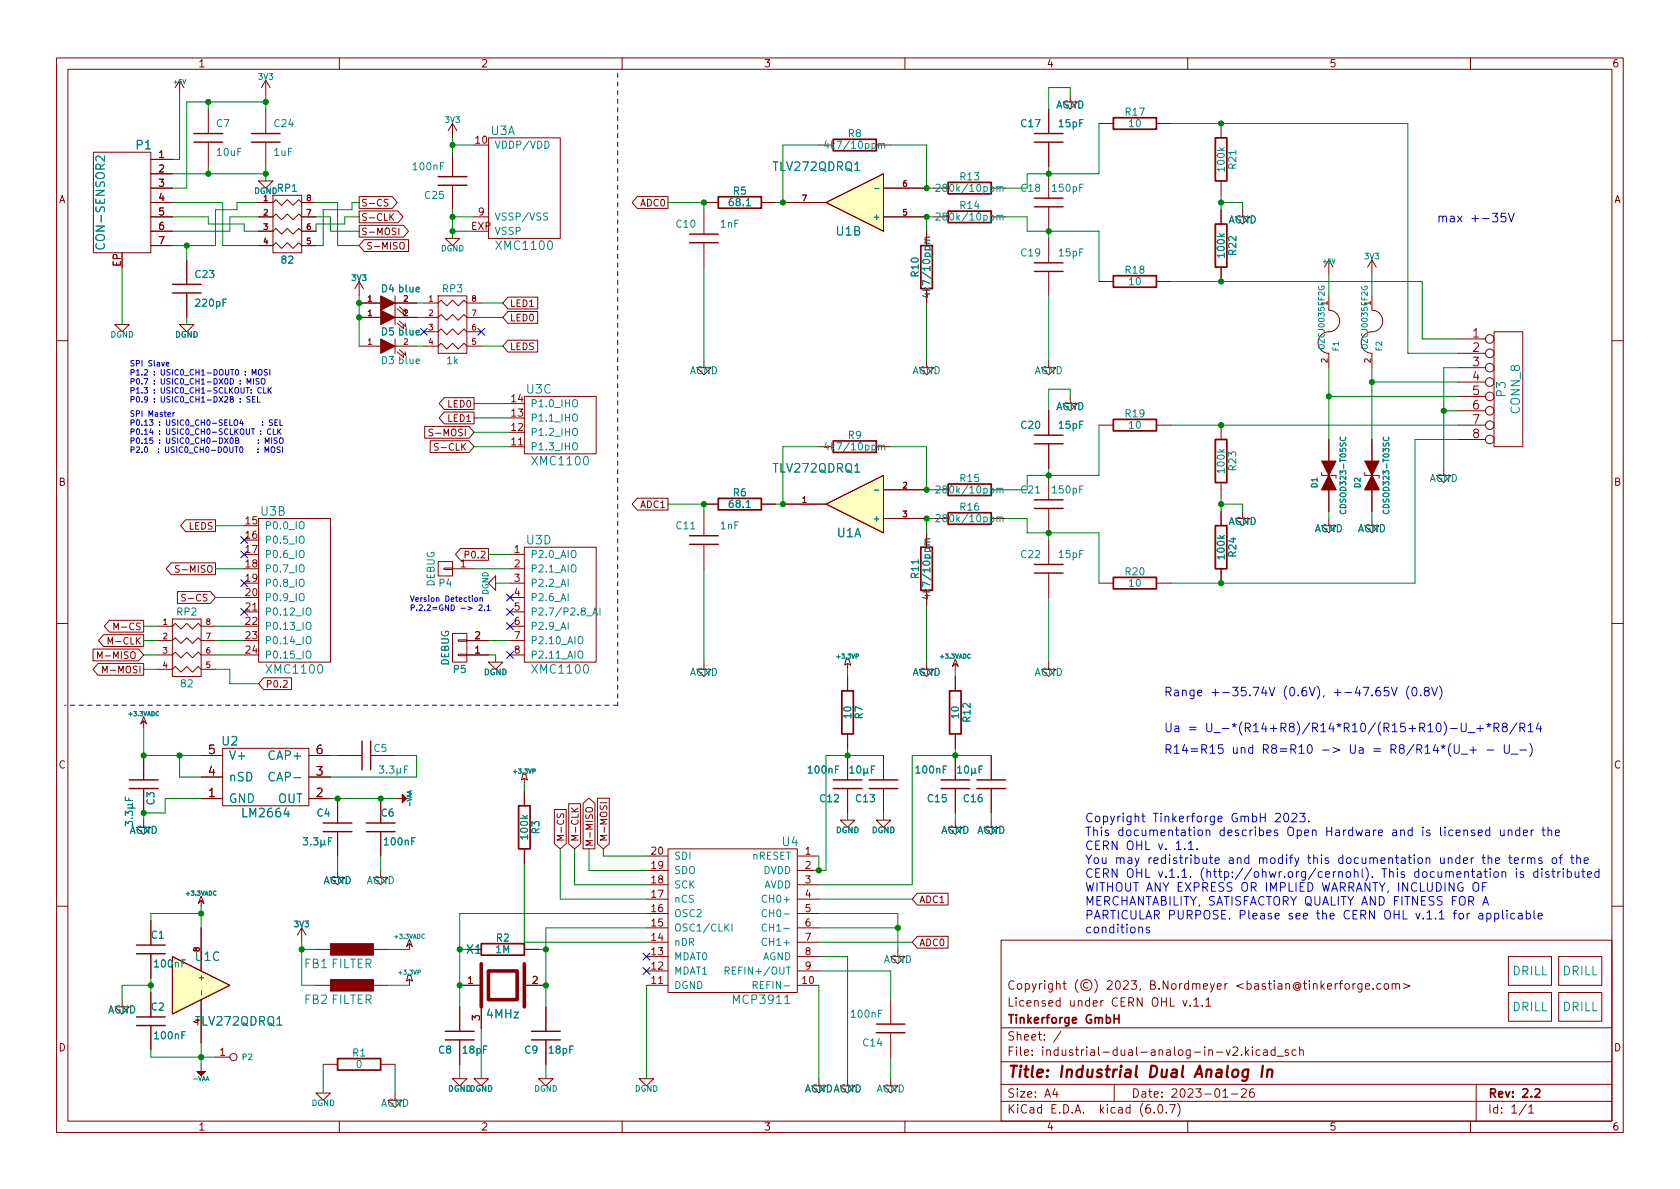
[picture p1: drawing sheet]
<svg xmlns="http://www.w3.org/2000/svg" width="297mm" height="210mm" viewBox="0 0 297 210" stroke-linecap="round" stroke-linejoin="round" font-family="sans-serif">
<defs><g id="words">
<text font-size="2.8" fill="#840000" x="178" y="190.6">Title: Industrial Dual Analog In</text>
<g font-size="2.1" fill="#008484">
<text x="86.8" y="23.9">U3A</text>
<text x="24.1" y="26.4">P1</text>
<text x="136.9" y="30.2">TLV272QDRQ1</text>
<text x="147.9" y="41.7">U1B</text>
<text x="18.5" y="43.6" transform="rotate(-90 18.5 43.6)">CON-SENSOR2</text>
<text x="88" y="44.2">XMC1100</text>
<text x="93.1" y="69.6">U3C</text>
<text x="266.2" y="70.1" transform="rotate(-90 266.2 70.1)">P3</text>
<text x="268.7" y="73.1" transform="rotate(-90 268.7 73.1)">CONN_8</text>
<text x="94.3" y="82.3">XMC1100</text>
<text x="136.9" y="83.6">TLV272QDRQ1</text>
<text x="46.1" y="91.2">U3B</text>
<text x="148" y="95">U1A</text>
<text x="93.1" y="96.3">U3D</text>
<text x="47.4" y="119.1">XMC1100</text>
<text x="94.3" y="119.1">XMC1100</text>
<text x="39.3" y="131.8">U2</text>
<text x="40.4" y="134.4">V+</text>
<text x="47.9" y="134.4">CAP+</text>
<text x="40.4" y="142">GND</text>
<text x="40.4" y="138.2">nSD</text>
<text x="48.4" y="138.2">CAP-</text>
<text x="49.1" y="142">OUT</text>
<text x="43.1" y="144.5">LM2664</text>
<text x="138.3" y="149.6">U4</text>
<text x="34.5" y="169.9">U1C</text>
<text x="53.9" y="171.2">FB1 FILTER</text>
<text x="267.4" y="172.5">DRILL</text>
<text x="276.3" y="172.5">DRILL</text>
<text x="53.9" y="177.5">FB2 FILTER</text>
<text x="129.9" y="177.5">MCP3911</text>
<text x="267.4" y="178.8">DRILL</text>
<text x="276.3" y="178.8">DRILL</text>
<text x="34.7" y="181.4">TLV272QDRQ1</text>
<text x="86.1" y="180.1">4MHz</text>
</g>
<g font-size="2.1" fill="#0000c2">
<text x="254" y="39.3">max +-35V</text>
<text x="205.7" y="123.1">Range +-35.74V (0.6V), +-47.65V (0.8V)</text>
<text x="205.7" y="129.5">Ua = U_-*(R14+R8)/R14*R10/(R15+R10)-U_+*R8/R14</text>
<text x="205.7" y="133.3">R14=R15 und R8=R10 -&gt; Ua = R8/R14*(U_+ - U_-)</text>
<text x="191.8" y="145.4">Copyright Tinkerforge GmbH 2023.</text>
<text x="191.8" y="147.9">This documentation describes Open Hardware and is licensed under the</text>
<text x="191.8" y="150.3">CERN OHL v. 1.1.</text>
<text x="191.8" y="152.8">You may redistribute and modify this documentation under the terms of the</text>
<text x="191.8" y="155.2">CERN OHL v.1.1. (http://ohwr.org/cernohl). This documentation is distributed</text>
<text x="191.8" y="157.7">WITHOUT ANY EXPRESS OR IMPLIED WARRANTY, INCLUDING OF</text>
<text x="191.8" y="160.1">MERCHANTABILITY, SATISFACTORY QUALITY AND FITNESS FOR A</text>
<text x="191.8" y="162.6">PARTICULAR PURPOSE. Please see the CERN OHL v.1.1 for applicable</text>
<text x="191.8" y="165">conditions</text>
</g>
<g font-size="2.1" fill="#840000">
<text x="260.4" y="59.7">1</text>
<text x="260.4" y="62.2">2</text>
<text x="260.4" y="64.8">3</text>
<text x="260.4" y="67.3">4</text>
<text x="260.4" y="69.8">5</text>
<text x="260.4" y="72.4">6</text>
<text x="260.4" y="74.9">7</text>
<text x="260.4" y="77.5">8</text>
<text x="36.9" y="137.2">4</text>
<text x="36.9" y="133.3">5</text>
<text x="55.9" y="137.2">3</text>
<text x="55.9" y="133.3">6</text>
<text x="36.9" y="141">1</text>
<text x="55.9" y="141">2</text>
<text x="82.5" y="168.7">X1</text>
<text x="178" y="178">Licensed under CERN OHL v.1.1</text>
<text x="178" y="184">Sheet: /</text>
<text x="178" y="181">Tinkerforge GmbH</text>
<text x="178" y="186.7">File: industrial-dual-analog-in-v2.kicad_sch</text>
<text x="178" y="196.9">KiCad E.D.A. kicad (6.0.7)</text>
<text x="178" y="194.1">Size: A4</text>
<text x="200" y="194.1">Date: 2023-01-26</text>
<text x="263" y="194.1">Rev: 2.2</text>
<text x="263" y="196.9">Id: 1/1</text>
</g>
<g font-size="1.8" fill="#840000">
<text x="35" y="11.9">1</text>
<text x="85" y="11.9">2</text>
<text x="135" y="11.9">3</text>
<text x="185" y="11.9">4</text>
<text x="235" y="11.9">5</text>
<text x="285" y="11.9">6</text>
<text x="28.1" y="27.9">1</text>
<text x="84.1" y="25.4">10</text>
<text x="10.3" y="35.9">A</text>
<text x="28.1" y="30.5">2</text>
<text x="28.1" y="33">3</text>
<text x="28.1" y="35.6">4</text>
<text x="285.3" y="35.9">A</text>
<text x="28.1" y="38.1">5</text>
<text x="28.1" y="40.6">6</text>
<text x="83.3" y="40.6">EXP</text>
<text x="84.6" y="38.1">9</text>
<text x="21.3" y="47.1" transform="rotate(-90 21.3 47.1)">EP</text>
<text x="28.1" y="43.2">7</text>
<text x="90.5" y="71.1">14</text>
<text x="90.5" y="76.2">12</text>
<text x="90.5" y="73.7">13</text>
<text x="90.5" y="78.7">11</text>
<text x="10.3" y="85.9">B</text>
<text x="285.3" y="85.9">B</text>
<text x="43.5" y="92.7">15</text>
<text x="43.5" y="95.2">16</text>
<text x="43.5" y="97.8">17</text>
<text x="43.5" y="100.3">18</text>
<text x="81.4" y="100.3">1</text>
<text x="90.9" y="97.8">1</text>
<text x="90.9" y="100.3">2</text>
<text x="43.5" y="102.9">19</text>
<text x="43.5" y="105.4">20</text>
<text x="43.5" y="107.9">21</text>
<text x="90.9" y="102.9">3</text>
<text x="90.9" y="105.4">4</text>
<text x="90.9" y="107.9">5</text>
<text x="43.5" y="110.5">22</text>
<text x="43.5" y="113">23</text>
<text x="84" y="113">2</text>
<text x="90.9" y="110.5">6</text>
<text x="90.9" y="113">7</text>
<text x="43.5" y="115.6">24</text>
<text x="84" y="115.6">1</text>
<text x="90.9" y="115.6">8</text>
<text x="10.3" y="135.9">C</text>
<text x="285.3" y="135.9">C</text>
<text x="115.2" y="153.7">19</text>
<text x="115.2" y="151.1">20</text>
<text x="142.4" y="151.1">1</text>
<text x="142.4" y="153.7">2</text>
<text x="115.2" y="161.3">16</text>
<text x="115.2" y="158.7">17</text>
<text x="115.2" y="156.2">18</text>
<text x="142.4" y="156.2">3</text>
<text x="142.4" y="158.7">4</text>
<text x="142.4" y="161.3">5</text>
<text x="115.2" y="166.4">14</text>
<text x="115.2" y="163.8">15</text>
<text x="142.4" y="163.8">6</text>
<text x="142.4" y="166.4">7</text>
<text x="82.7" y="174">1</text>
<text x="94.1" y="174">2</text>
<text x="115.2" y="174">11</text>
<text x="115.2" y="171.4">12</text>
<text x="115.2" y="168.9">13</text>
<text x="141.9" y="174">10</text>
<text x="142.4" y="168.9">8</text>
<text x="142.4" y="171.4">9</text>
<text x="10.3" y="185.9">D</text>
<text x="84.8" y="180.4" transform="rotate(-90 84.8 180.4)">3</text>
<text x="285.3" y="185.9">D</text>
<text x="38.9" y="186.7">1</text>
<text x="35" y="199.9">1</text>
<text x="85" y="199.9">2</text>
<text x="135" y="199.9">3</text>
<text x="185" y="199.9">4</text>
<text x="235" y="199.9">5</text>
<text x="285" y="199.9">6</text>
</g>
<g font-size="1.8" fill="#008484">
<text x="38.3" y="22.5">C7</text>
<text x="48.6" y="22.5">C24</text>
<text x="180.6" y="22.5">C17</text>
<text x="186.6" y="19.2">AGND</text>
<text x="187.3" y="22.5">15pF</text>
<text x="199" y="20.4">R17</text>
<text x="199.7" y="22.5">10</text>
<text x="38.4" y="27.6">10uF</text>
<text x="48.5" y="27.6">1uF</text>
<text x="87.4" y="26.3">VDDP/VDD</text>
<text x="146.6" y="26.3">4k7/10ppm</text>
<text x="150" y="24.3">R8</text>
<text x="218.6" y="29.8" transform="rotate(-90 218.6 29.8)">R21</text>
<text x="49.1" y="33.9">RP1</text>
<text x="73.2" y="30.1">100nF</text>
<text x="75.2" y="35.2">C25</text>
<text x="129.7" y="34.4">R5</text>
<text x="166.4" y="33.9">280k/10ppm</text>
<text x="169.8" y="31.9">R13</text>
<text x="180.6" y="33.9">C18</text>
<text x="186.2" y="33.9">150pF</text>
<text x="216.5" y="30.2" transform="rotate(-90 216.5 30.2)">100k</text>
<text x="87.4" y="39">VSSP/VSS</text>
<text x="87.4" y="41.5">VSSP</text>
<text x="119.6" y="40.3">C10</text>
<text x="127.4" y="40.3">1nF</text>
<text x="129.1" y="36.4">68.1</text>
<text x="166.4" y="39">280k/10ppm</text>
<text x="169.8" y="37">R14</text>
<text x="217.1" y="39.5">AGND</text>
<text x="49.8" y="46.6">82</text>
<text x="180.6" y="45.3">C19</text>
<text x="187.3" y="45.3">15pF</text>
<text x="216.5" y="45.4" transform="rotate(-90 216.5 45.4)">100k</text>
<text x="218.6" y="45.1" transform="rotate(-90 218.6 45.1)">R22</text>
<text x="34.6" y="49.1">C23</text>
<text x="67.4" y="51.7">D4 blue</text>
<text x="78.3" y="51.7">RP3</text>
<text x="162.4" y="48.9" transform="rotate(-90 162.4 48.9)">R10</text>
<text x="164.5" y="51.8" transform="rotate(-90 164.5 51.8)">4k7/10ppm</text>
<text x="199" y="48.4">R18</text>
<text x="199.7" y="50.4">10</text>
<text x="34.7" y="54.2">220pF</text>
<text x="67.4" y="59.3">D5 blue</text>
<text x="67.4" y="64.4">D3 blue</text>
<text x="79" y="64.4">1k</text>
<text x="121.9" y="66.2">AGND</text>
<text x="161.2" y="66.2">AGND</text>
<text x="182.8" y="66.2">AGND</text>
<text x="93.7" y="77.1">P1.2_IHO</text>
<text x="93.7" y="74.5">P1.1_IHO</text>
<text x="93.7" y="72">P1.0_IHO</text>
<text x="150" y="77.6">R9</text>
<text x="180.6" y="75.8">C20</text>
<text x="186.6" y="72.5">AGND</text>
<text x="187.3" y="75.8">15pF</text>
<text x="199" y="73.8">R19</text>
<text x="199.7" y="75.8">10</text>
<text x="93.7" y="79.6">P1.3_IHO</text>
<text x="146.6" y="79.6">4k7/10ppm</text>
<text x="216.5" y="83.5" transform="rotate(-90 216.5 83.5)">100k</text>
<text x="218.6" y="83.2" transform="rotate(-90 218.6 83.2)">R23</text>
<text x="129.1" y="89.8">68.1</text>
<text x="129.7" y="87.8">R6</text>
<text x="166.4" y="87.2">280k/10ppm</text>
<text x="169.8" y="85.2">R15</text>
<text x="180.6" y="87.2">C21</text>
<text x="186.2" y="87.2">150pF</text>
<text x="252.7" y="85.2">AGND</text>
<text x="46.7" y="93.6">P0.0_IO</text>
<text x="119.6" y="93.6">C11</text>
<text x="127.4" y="93.6">1nF</text>
<text x="166.4" y="92.3">280k/10ppm</text>
<text x="169.8" y="90.3">R16</text>
<text x="217.1" y="92.8">AGND</text>
<text x="232.3" y="94.1">AGND</text>
<text x="240" y="94.1">AGND</text>
<text x="46.7" y="96.1">P0.5_IO</text>
<text x="46.7" y="98.7">P0.6_IO</text>
<text x="46.7" y="101.2">P0.7_IO</text>
<text x="93.7" y="98.7">P2.0_AIO</text>
<text x="93.7" y="101.2">P2.1_AIO</text>
<text x="180.6" y="98.7">C22</text>
<text x="187.3" y="98.7">15pF</text>
<text x="199" y="101.7">R20</text>
<text x="216.5" y="98.7" transform="rotate(-90 216.5 98.7)">100k</text>
<text x="218.6" y="98.4" transform="rotate(-90 218.6 98.4)">R24</text>
<text x="46.7" y="103.8">P0.8_IO</text>
<text x="46.7" y="106.3">P0.9_IO</text>
<text x="76.8" y="103.8" transform="rotate(-90 76.8 103.8)">DEBUG</text>
<text x="77.7" y="103.8">P4</text>
<text x="93.7" y="103.8">P2.2_AI</text>
<text x="93.7" y="106.3">P2.6_AI</text>
<text x="162.4" y="102.2" transform="rotate(-90 162.4 102.2)">R11</text>
<text x="164.5" y="105.1" transform="rotate(-90 164.5 105.1)">4k7/10ppm</text>
<text x="199.7" y="103.8">10</text>
<text x="31.3" y="108.8">RP2</text>
<text x="46.7" y="108.8">P0.12_IO</text>
<text x="46.7" y="111.4">P0.13_IO</text>
<text x="46.7" y="113.9">P0.14_IO</text>
<text x="93.7" y="108.8">P2.7/P2.8_AI</text>
<text x="93.7" y="111.4">P2.9_AI</text>
<text x="93.7" y="113.9">P2.10_AIO</text>
<text x="46.7" y="116.5">P0.15_IO</text>
<text x="79.4" y="117.7" transform="rotate(-90 79.4 117.7)">DEBUG</text>
<text x="80.2" y="119">P5</text>
<text x="93.7" y="116.5">P2.11_AIO</text>
<text x="121.9" y="119.5">AGND</text>
<text x="161.2" y="119.5">AGND</text>
<text x="182.8" y="119.5">AGND</text>
<text x="32" y="121.5">82</text>
<text x="150.5" y="127" transform="rotate(-90 150.5 127)">10</text>
<text x="152.5" y="127.1" transform="rotate(-90 152.5 127.1)">R7</text>
<text x="169.5" y="127" transform="rotate(-90 169.5 127)">10</text>
<text x="171.6" y="127.6" transform="rotate(-90 171.6 127.6)">R12</text>
<text x="66.1" y="133">C5</text>
<text x="143" y="136.8">100nF</text>
<text x="162.1" y="136.8">100nF</text>
<text x="27.3" y="142.3" transform="rotate(-90 27.3 142.3)">C3</text>
<text x="145" y="141.9">C12</text>
<text x="151.4" y="141.9">C13</text>
<text x="164.1" y="141.9">C15</text>
<text x="170.4" y="141.9">C16</text>
<text x="22.8" y="147.4">AGND</text>
<text x="56.1" y="144.4">C4</text>
<text x="67.4" y="144.4">C6</text>
<text x="68.1" y="149.5">100nF</text>
<text x="93.3" y="148.3" transform="rotate(-90 93.3 148.3)">100k</text>
<text x="95.4" y="147.4" transform="rotate(-90 95.4 147.4)">R3</text>
<text x="166.3" y="147.4">AGND</text>
<text x="172.7" y="147.4">AGND</text>
<text x="119.1" y="154.6">SDO</text>
<text x="119.1" y="152">SDI</text>
<text x="133" y="152">nRESET</text>
<text x="134.9" y="154.6">DVDD</text>
<text x="57.1" y="156.3">AGND</text>
<text x="64.7" y="156.3">AGND</text>
<text x="119.1" y="159.6">nCS</text>
<text x="119.1" y="157.1">SCK</text>
<text x="134.9" y="157.1">AVDD</text>
<text x="135.4" y="159.6">CH0+</text>
<text x="26.8" y="166">C1</text>
<text x="87.8" y="166.5">R2</text>
<text x="119.1" y="167.3">nDR</text>
<text x="119.1" y="164.7">OSC1/CLKI</text>
<text x="119.1" y="162.2">OSC2</text>
<text x="135.4" y="167.3">CH1+</text>
<text x="135.8" y="162.2">CH0-</text>
<text x="135.8" y="164.7">CH1-</text>
<text x="27.5" y="171.1">100nF</text>
<text x="87.7" y="168.5">1M</text>
<text x="119.1" y="172.3">MDAT1</text>
<text x="119.1" y="169.8">MDAT0</text>
<text x="129.4" y="172.3">REFIN+/OUT</text>
<text x="134.7" y="169.8">AGND</text>
<text x="156.1" y="170.3">AGND</text>
<text x="19" y="179.2">AGND</text>
<text x="26.8" y="178.7">C2</text>
<text x="119.1" y="174.9">DGND</text>
<text x="134.1" y="174.9">REFIN-</text>
<text x="150.6" y="180">100nF</text>
<text x="27.5" y="183.8">100nF</text>
<text x="152.7" y="185">C14</text>
<text x="62.4" y="186.8">R1</text>
<text x="63" y="188.8">0</text>
<text x="77.6" y="186.3">C8</text>
<text x="81.9" y="186.3">18pF</text>
<text x="92.8" y="186.3">C9</text>
<text x="97.1" y="186.3">18pF</text>
<text x="67.2" y="195.7">AGND</text>
<text x="142.2" y="193.2">AGNDAGND</text>
<text x="154.9" y="193.2">AGND</text>
</g>
<g font-size="1.7" fill="#840000">
<text x="63.8" y="36.5">S-CS</text>
<text x="63.8" y="41.6">S-MOSI</text>
<text x="63.8" y="39">S-CLK</text>
<text x="113.3" y="36.5">ADC0</text>
<text x="64.7" y="44.1">S-MISO</text>
<text x="90.1" y="56.8">LED0</text>
<text x="90.1" y="54.3">LED1</text>
<text x="90.1" y="61.9">LEDS</text>
<text x="76.7" y="77.1">S-MOSI</text>
<text x="79.3" y="72.1">LED0</text>
<text x="79.3" y="74.6">LED1</text>
<text x="77.5" y="79.7">S-CLK</text>
<text x="113.3" y="89.8">ADC1</text>
<text x="33.4" y="93.6">LEDS</text>
<text x="31.9" y="101.3">S-MISO</text>
<text x="82.6" y="98.7">P0.2</text>
<text x="32.9" y="106.3">S-CS</text>
<text x="19.7" y="114">M-CLK</text>
<text x="20.9" y="111.4">M-CS</text>
<text x="18" y="116.5">M-MISO</text>
<text x="18.9" y="119">M-MOSI</text>
<text x="46.9" y="121.6">P0.2</text>
<text x="99.7" y="148.9" transform="rotate(-90 99.7 148.9)">M-CS</text>
<text x="102.3" y="148.9" transform="rotate(-90 102.3 148.9)">M-CLK</text>
<text x="104.8" y="149.8" transform="rotate(-90 104.8 149.8)">M-MISO</text>
<text x="107.4" y="148.9" transform="rotate(-90 107.4 148.9)">M-MOSI</text>
<text x="162.5" y="159.7">ADC1</text>
<text x="162.5" y="167.3">ADC0</text>
</g>
<g font-size="1.4" fill="#008484">
<text x="45.7" y="14.1">3V3</text>
<text x="78.8" y="21.7">3V3</text>
<text x="44.9" y="34.3">DGND</text>
<text x="154.9" y="38.9">+</text>
<text x="77.9" y="44.4">DGND</text>
<text x="241.3" y="45.8">3V3</text>
<text x="62.2" y="49.7">3V3</text>
<text x="234.7" y="54" transform="rotate(-90 234.7 54)">1</text>
<text x="242.3" y="54" transform="rotate(-90 242.3 54)">1</text>
<text x="19.5" y="59.7">DGND</text>
<text x="30.9" y="59.7">DGND</text>
<text x="234.2" y="61.4" transform="rotate(-90 234.2 61.4)">OZCJ0035FF2G</text>
<text x="236.7" y="62" transform="rotate(-90 236.7 62)">F1</text>
<text x="241.8" y="61.4" transform="rotate(-90 241.8 61.4)">OZCJ0035FF2G</text>
<text x="244.3" y="62" transform="rotate(-90 244.3 62)">F2</text>
<text x="232.9" y="86.2" transform="rotate(-90 232.9 86.2)">D1</text>
<text x="240.5" y="86.2" transform="rotate(-90 240.5 86.2)">D2</text>
<text x="154.9" y="92.2">+</text>
<text x="238" y="90.2" transform="rotate(-90 238 90.2)">CDSOD323-T05SC</text>
<text x="245.6" y="90.2" transform="rotate(-90 245.6 90.2)">CDSOD323-T03SC</text>
<text x="86.4" y="105.2" transform="rotate(-90 86.4 105.2)">DGND</text>
<text x="85.5" y="119.4">DGND</text>
<text x="147.8" y="147.3">DGND</text>
<text x="154.1" y="147.3">DGND</text>
<text x="52.1" y="164">3V3</text>
<text x="36.1" y="173" transform="rotate(-90 36.1 173)">+</text>
<text x="42.9" y="187.4">P2</text>
<text x="55.1" y="195.6">DGND</text>
<text x="79.2" y="193">DGNDDGND</text>
<text x="94.4" y="193">DGND</text>
<text x="112.2" y="193">DGND</text>
</g>
<g font-size="1.4" fill="#840000">
<text x="46.6" y="35.6">1</text>
<text x="54.2" y="35.6">8</text>
<text x="141.8" y="35.6">7</text>
<text x="159.6" y="33">6</text>
<text x="46.6" y="38.1">2</text>
<text x="46.6" y="40.6">3</text>
<text x="54.2" y="40.6">6</text>
<text x="54.2" y="38.1">7</text>
<text x="159.6" y="38.1">5</text>
<text x="46.6" y="43.2">4</text>
<text x="54.2" y="43.2">5</text>
<text x="65" y="53.3">1</text>
<text x="71.4" y="53.3">2</text>
<text x="75.8" y="53.3">1</text>
<text x="83.4" y="53.3">8</text>
<text x="65" y="55.9">1</text>
<text x="71.4" y="55.9">2</text>
<text x="75.8" y="55.9">2</text>
<text x="75.8" y="58.4">3</text>
<text x="83.4" y="58.4">6</text>
<text x="83.4" y="55.9">7</text>
<text x="65" y="61">1</text>
<text x="71.4" y="61">2</text>
<text x="75.8" y="61">4</text>
<text x="83.4" y="61">5</text>
<text x="234.7" y="64.1" transform="rotate(-90 234.7 64.1)">2</text>
<text x="242.3" y="64.1" transform="rotate(-90 242.3 64.1)">2</text>
<text x="141.8" y="88.9">1</text>
<text x="159.6" y="86.4">2</text>
<text x="159.6" y="91.4">3</text>
<text x="28.8" y="110.5">1</text>
<text x="28.8" y="113">2</text>
<text x="36.4" y="113">7</text>
<text x="36.4" y="110.5">8</text>
<text x="28.8" y="115.6">3</text>
<text x="28.8" y="118.1">4</text>
<text x="36.4" y="118.1">5</text>
<text x="36.4" y="115.6">6</text>
<text x="35.3" y="168.3" transform="rotate(-90 35.3 168.3)">8</text>
<text x="35.3" y="181" transform="rotate(-90 35.3 181)">4</text>
</g>
<g font-size="1.4" fill="#0000c2">
<text x="22.9" y="64.8">SPI Slave</text>
<text x="22.9" y="66.4">P1.2 : USIC0_CH1-DOUT0 : MOSI</text>
<text x="22.9" y="68">P0.7 : USIC0_CH1-DX0D : MISO</text>
<text x="22.9" y="69.6">P1.3 : USIC0_CH1-SCLKOUT: CLK</text>
<text x="22.9" y="71.2">P0.9 : USIC0_CH1-DX2B : SEL</text>
<text x="22.9" y="73.7">SPI Master</text>
<text x="22.9" y="75.3">P0.13 : USIC0_CH0-SELO4</text>
<text x="22.9" y="76.9">P0.14 : USIC0_CH0-SCLKOUT : CLK</text>
<text x="41.6" y="75.3">: SEL</text>
<text x="22.9" y="78.5">P0.15 : USIC0_CH0-DX0B</text>
<text x="22.9" y="80.1">P2.0 : USIC0_CH0-DOUT0</text>
<text x="41.1" y="80.1">: MOSI</text>
<text x="72.4" y="106.4">Version Detection</text>
<text x="72.4" y="108">P.2.2=GND -&gt; 2.1</text>
</g>
<g font-size="1.1" fill="#008484">
<text x="30.8" y="14.9">+5V</text>
<text x="234" y="46.6">+5V</text>
<text x="148.1" y="116.5">+3.3VP</text>
<text x="166.4" y="116.5">+3.3VADC</text>
<text x="22.8" y="126.6">+3.3VADC</text>
<text x="91" y="136.8">+3.3VP</text>
<text x="72.8" y="142.5" transform="rotate(-90 72.8 142.5)">-VAA</text>
<text x="33" y="158.4">+3.3VADC</text>
<text x="69.8" y="166">+3.3VADC</text>
<text x="70.6" y="172.3">+3.3VP</text>
<text x="34.3" y="191.1">-VAA</text>
</g>
</g></defs>
<g fill="none" stroke="#840000" stroke-width=".18">
<path d="M10 10.2h277v190.1h-277zM12 12.2h273v186.1h-273zM31.7 14.2l-.7 1.3M31.7 14.2v2.6M31.7 14.2l.8 1.3M36.8 19.3v4.3M47 14.2l-.8 1.3M47 14.2v2.6M47 19.3v4.3M47 14.2l.8 1.3M60 10.2v2M110 10.2v2"/>
<path d="M160 10.2v2M185.4 19.3v4.3M189.2 16.8v1.2h1.3l-1.3 1.3-1.2-1.3h1.2M210 10.2v2M260 10.2v2M16.5 26.9h10.2v17.8h-10.2zM26.7 38.3h3.8M26.7 33.3h3.8M26.7 35.8h3.8M26.7 28.2h3.8M26.7 30.7h3.8M36.8 25.1v4.4"/>
<path d="M45.7 32h2.6l-1.3 1.3zM45.7 38.3h2.6l.5-.5 1 1.1 1-1.1 1 1.1 1-1.1 .5 .5h2.6M45.7 35.8h2.6l.5-.5 1 1 1-1 1 1 1-1 .5 .5h2.6M47 25.1v4.4M48.3 34.5h5v10.2h-5zM63.5 34.8h5.8l.9 1-.9 1.1h-5.8zM63.5 39.8h7.8l.9 1.1-.9 1h-7.8zM63.5 37.3h6.9l.9 1-.9 1.1h-6.9zM68.6 35.3l-.5-.1-.2 .3 .1 .3 .5 .2v.3l-.1 .1h-.5M69.1 38.3l.5 .7M69.6 37.8l-.7 .7M80 21.8v2.6"/>
<path d="M80 26.9v4.3M80 32.8v4.3M80 21.8l-.8 1.3M80 21.8l.8 1.3M83.8 38.3h2.6M86.4 24.4h12.7v17.8h-12.7zM112.7 34.8h5.4v2.1h-5.4l-.9-1.1zM124.5 35.8h2.5M124.5 37.1v4.3M134.6 35.8h2.6M138.4 35.8h7.6M144.8 25.6h2.5"/>
<path d="M146 35.8l10.2-5.1v10.2zM154.9 25.6h2.6M156.2 38.3h7.6M156.2 33.3h7.6M165.1 38.3h2.5M165.1 33.3h2.5M175.3 38.3h2.5M175.3 33.3h2.5M185.4 25.1v4.4M185.4 30.7v4.3M185.4 36.6v4.3M194.3 21.8h2.5"/>
<path d="M204.5 21.8h2.5M215.9 21.8v2.6M215.9 32v2.5M215.9 37.1v2.5M219.7 37.1v1.2h1.3l-1.3 1.3-1.3-1.3h1.3M20.3 57.4h2.6l-1.3 1.3zM26.7 40.9h3.8M26.7 43.4h3.8M31.7 57.4h2.6l-1.3 1.3zM33 46v4.3M33 51.8v4.3M45.7 43.4h2.6l.5-.5 1 1 1-1 1 1 1-1 .5 .5h2.6"/>
<path d="M45.7 40.9h2.6l.5-.5 1 1 1-1 1 1 1-1 .5 .5h2.6M63.5 53.6h3.8M63.5 56.1h3.8M63.5 49.8l-.8 1.2M63.5 49.8v2.5M63.5 49.8l.8 1.2M64.4 42.4h7.8v2.1h-7.8l-.9-1.1zM69.8 52.3v5.1M69.8 59.9v2.6M69.8 53.6h3.9M69.8 56.1h3.9M70.2 54.6l1.2 1-.2-.6"/>
<path d="M70.2 57.1l1.2 1.1-.2-.7M70.5 40.3v1.2M70.6 54.2l1.2 1-.2-.6M70.6 56.8l1.2 1-.2-.7M70.7 43l.3-.1a.4 .4 0 0 1 .5 .4v.4a.4 .4 0 0 1-.4 .4 .4 .4 0 0 1-.4-.4zM74.9 58.7h2.6l.5-.5 1 1 1-1 1 1 1-1 .5 .5h2.6M74.9 56.1h2.6l.5-.5 1 1 1-1 1 1 1-1 .5 .5h2.6M74.9 53.6h2.6l.5-.5 1 1 1-1 1 1 1-1 .5 .5h2.6M77.5 52.3h5v10.2h-5zM78.7 42.2h2.6l-1.3 1.2zM89.8 55.1h5.3v2.1h-5.3l-.9-1.1zM89.8 52.5h5.3v2.1h-5.3l-.9-1z"/>
<path d="M124.5 42.9v4.3M163.8 40.9v2.5M163.8 51v2.6M185.4 42.2v4.3M185.4 48v4.3M194.3 49.8h2.5M204.5 49.8h2.5M215.9 47.2v2.6M234.9 52.3l.1 2.6a1.93 1.93 0 0 1 1.8 2.1 1.93 1.93 0 0 1-2.2 1.7 1.91 1.91 0 0 0-1.5 2 1.91 1.91 0 0 0 1.8 1.8v2.5M234.9 46v2.5M234.9 46l-.7 1.2M234.9 46l.8 1.2"/>
<path d="M242.6 52.3v2.6a1.93 1.93 0 0 1 1.9 2.1 1.93 1.93 0 0 1-2.3 1.7 1.91 1.91 0 0 0-1.5 2 1.91 1.91 0 0 0 1.9 1.8v2.5M242.6 46v2.5M242.6 46l-.8 1.2M242.6 46l.7 1.2M257.8 59.9h4.8M264.2 58.7h5v20.3h-5zM10 60.2h2M63.5 61.2h3.8M69.8 61.2h3.9M70.2 62.2l1.2 1-.2-.6M70.6 61.8l1.2 1.1-.2-.7M74.9 61.2h2.6l.5-.5 1 1 1-1 1 1 1-1 .5 .5h2.6"/>
<path d="M75.1 75.4h7.8l.9 1-.9 1.1h-7.8zM76.1 77.9h6.8l.9 1.1-.9 1h-6.8zM76.5 75.9h-.4l-.2 .1v.3l.5 .3 .1 .2-.2 .3-.5-.1M77.5 78.5l-.5-.1-.1 .1v.4l.5 .2 .1 .3-.2 .2h-.5M78.5 70.3h5.3v2.1h-5.3l-.8-1zM78.5 72.9h5.3v2.1h-5.3l-.8-1.1zM89.8 60.2h5.3v2.1h-5.3l-.9-1.1zM90.2 79h2.5M92.7 70.1h12.7v10.2h-12.7zM124.5 63.7v1.3h1.2l-1.2 1.3-1.3-1.3h1.3M144.8 79h2.5M154.9 79h2.6"/>
<path d="M163.8 63.7v1.3h1.3l-1.3 1.3-1.2-1.3h1.2M185.4 63.7v1.3h1.3l-1.3 1.3-1.3-1.3h1.3M185.4 72.6v4.4M185.4 78.5v4.3M189.2 70.1v1.3h1.3l-1.3 1.2-1.2-1.2h1.2M194.3 75.2h2.5M204.5 75.2h2.5M215.9 75.2v2.5M234.9 77.7v3.8M242.6 77.7v3.8M257.8 75.2h4.8M257.8 62.5h4.8"/>
<path d="M257.8 65h4.8M257.8 67.6h4.8M257.8 70.1h4.8M257.8 72.6h4.8M257.8 77.7h4.8M285 60.2h2M30.3 99.5h7.8v2.1h-7.8l-.9-1zM32.8 91.9h5.3v2.1h-5.3l-.9-1zM45.7 91.7h12.7v25.4h-12.7zM77.5 99.3h2.5v2.5h-2.5zM81.4 97h5v2.1h-5l-.9-1.1zM90.2 98h2.5"/>
<path d="M92.7 96.8h12.7v20.3h-12.7zM112.7 88.1h5.4v2.1h-5.4l-.9-1.1zM124.5 90.4v4.3M124.5 96.3v4.3M124.5 89.1h2.5M134.6 89.1h2.6M138.4 89.1h7.6M146 89.1l10.2-5v10.1zM156.2 86.6h7.6M156.2 91.7h7.6M163.8 94.2v2.6M165.1 86.6h2.5"/>
<path d="M165.1 91.7h2.5M175.3 86.6h2.5M175.3 91.7h2.5M185.4 84.1v4.3M185.4 89.9v4.3M185.4 95.5v4.3M215.9 85.3v2.6M215.9 90.4v2.6M219.7 90.4v1.3h1.3l-1.3 1.3-1.3-1.3h1.3M233.7 83.6v.5h2.5v.5M234.9 91.7v1.3h1.3l-1.3 1.2-1.2-1.2h1.2M234.9 86.6v3.8"/>
<path d="M241.3 83.6v.5h2.5v.5M242.6 91.7v1.3h1.2l-1.2 1.2-1.3-1.2h1.3M242.6 86.6v3.8M255.3 82.8v1.3h1.2l-1.2 1.2-1.3-1.2h1.3M10 110.2h2M16.4 114.8h8.1l.9 1-.9 1.1h-8.1zM17.3 116.4v-1.2l.3 .9 .4-.9v1.2M17.3 117.3h8.1v2.1h-8.1l-.9-1zM18.1 119v-1.2l.4 .8 .4-.8v1.2M18.3 112.2h7.1v2.1h-7.1l-.9-1zM19.1 113.9v-1.2l.4 .9 .4-.9v1.2M19.3 109.7h6.1v2.1h-6.1l-.9-1.1z"/>
<path d="M20.1 111.4v-1.2l.4 .8 .4-.8v1.2M27.9 118.4h2.6l.5-.5 1 1 1-1 1 1 1.1-1 .5 .5h2.5M27.9 115.8h2.6l.5-.5 1 1 1-1 1 1 1.1-1 .5 .5h2.5M27.9 113.3h2.6l.5-.5 1 1 1-1 1 1 1.1-1 .5 .5h2.5M27.9 110.7h2.6l.5-.5 1 1 1-1 1 1 1.1-1 .5 .5h2.5M30.5 109.5h5.1v10.1h-5.1zM31.4 104.6h5.8l.9 1.1-.9 1h-5.8zM31.7 100.1l-.5-.1-.1 .1v.4l.5 .2 .1 .3-.2 .2-.5-.1M32.8 105.1h-.5l-.1 .1v.3l.5 .3 .1 .3-.2 .2-.5-.1M43.2 108.2h2.5M46.6 119.9h4.9v2h-4.9l-.9-1zM78.5 100.5h1.5v.2h-1.5z"/>
<path d="M80 112h2.5v5.1h-2.5zM80 100.6h3.8M81 113.2h1.5v.2h-1.5zM81 115.7h1.5v.2h-1.5zM82.5 113.3h3.9M82.5 115.8h3.9M86.4 117.1h2.5l-1.3 1.3zM86.4 103.1l1.2-1.3v2.6zM90.2 103.1h2.5M90.2 110.7h2.5M90.2 113.3h2.5M90.2 115.8h2.5"/>
<path d="M90.2 100.6h2.5M90.2 108.2h2.5M90.2 105.7h2.5M124.5 117.1v1.3h1.2l-1.2 1.2-1.3-1.2h1.3M149.6 116.6h.5l.3 1-.5-.3-.5 .3zM149.9 117.3v1.1M149.9 119.6v2.6M163.8 117.1v1.3h1.3l-1.3 1.2-1.2-1.2h1.2M163.8 104.4v2.5M168.9 117.3v1.1M168.9 116.6l.5 1.3-.5-.6-.5 .6zM168.9 119.6v2.6"/>
<path d="M185.4 117.1v1.3h1.3l-1.3 1.2-1.3-1.2h1.3M185.4 101.3v4.4M194.3 103.1h2.5M204.5 103.1h2.5M215.9 100.6v2.5M285 110.2h2M25.4 127.5v1M25.4 126.7l.5 1.3-.5-.5-.5 .5zM25.4 133.6v4.3M25.4 139.4v4.4M35.6 133.6h3.8M35.6 137.4h3.8"/>
<path d="M39.4 132.3h15.2v10.2h-15.2zM54.6 133.6h3.8M54.6 137.4h3.8M59.7 133.6h4.3M65.5 133.6h4.3M92.5 136.9h.5l.2 1-.5-.2-.5 .2zM92.7 137.7v1M92.7 139.9v2.6M149.9 129.8v2.5M149.9 133.6v4.3M149.9 139.4v4.4M156.2 133.6v4.3"/>
<path d="M156.2 139.4v4.4M168.9 129.8v2.5M168.9 133.6v4.3M168.9 139.4v4.4M175.3 133.6v4.3M175.3 139.4v4.4M25.4 145v1.3h1.3l-1.3 1.3-1.3-1.3h1.3M35.6 159.3v1M35.6 158.5l.5 1.3-.5-.5-.5 .5zM35.6 141.2h3.8M54.6 141.2h3.8M59.7 153.9v1.3h1.3l-1.3 1.3-1.3-1.3h1.3"/>
<path d="M59.7 141.2v4.3M59.7 147.1v4.3M67.3 153.9v1.3h1.3l-1.3 1.3-1.3-1.3h1.3M67.3 141.2v4.3M67.3 147.1v4.3M69.8 141.2h1.3M92.7 150.1v2.5M98 143.1h2.1v6.1l-1 .9-1.1-.9zM98.5 143.9v.4l.1 .2h.3l.3-.5 .3-.1 .2 .2-.1 .5M100.6 142.1h2v7.1l-1 .9-1-.9zM101 142.9l.7 .7M102.2 142.9l-.7 .5"/>
<path d="M103.1 142l1-.8 1.1 .8v8.1h-2.1zM103.6 143a.76 .76 0 0 1 1.2 .1 .4 .4 0 0 1-.4 .5h-.4a.4 .4 0 0 1-.4-.2 .4 .4 0 0 1 0-.4zM105.6 141.2h2.1v8l-1 .9-1.1-.9zM106.1 142h1.2M114.3 151.4h3.8M114.3 159h3.8M114.3 156.5h3.8M114.3 153.9h3.8M118.1 150.1h22.9v25.4h-22.9zM141 151.4h3.8M141 159h3.8M141 156.5h3.8"/>
<path d="M141 153.9h3.8M148.6 145h2.5l-1.2 1.3zM154.9 145h2.6l-1.3 1.3zM162.2 158h5.4v2h-5.4l-.9-1zM168.9 145v1.3h1.3l-1.3 1.3-1.3-1.3h1.3M175.3 145v1.3h1.2l-1.2 1.3-1.3-1.3h1.3M10 160.2h2M21.6 176.8v1.2h1.3l-1.3 1.3-1.3-1.3h1.3M26.7 162.8v4.3M26.7 168.7v4.3M26.7 175.5v4.3M30.5 169.2l10.1 5-10.1 5.1z"/>
<path d="M35.6 164.1v7.6M35.6 176.8v7.6M53.3 164.1l-.7 1.2M53.3 164.1v2.5M53.3 164.1l.8 1.2M55.9 174.2h2.5M55.9 167.9h2.5M66 174.2h2.6M66 167.9h2.6M72.1 172.5h.5l.3 1-.5-.3-.5 .3zM72.4 166.9v1M72.4 166.1l.5 1.3-.5-.5-.5 .5z"/>
<path d="M72.4 173.2v1M81.3 174.2h3.8M81.3 178v4.4M85.1 178v3.9M92.7 174.2h3.8M92.7 167.9h2.5M96.5 178v4.4M114.3 174.2h3.8M114.3 171.7h3.8M114.3 169.2h3.8M114.3 166.6h3.8M114.3 164.1h3.8"/>
<path d="M114.3 161.5h3.8M141 174.2h3.8M141 171.7h3.8M141 169.2h3.8M141 166.6h3.8M141 164.1h3.8M141 161.5h3.8M157.5 176.8v4.3M158.7 167.9v1.3h1.3l-1.3 1.2-1.2-1.2h1.2M162.2 165.6h5.4v2.1h-5.4l-.9-1.1zM177 166.3h108v32h-108zM179.3 173.6a.6 .6 0 0 0-.8 0 .6 .6 0 0 0-.1 .7 .56 .56 0 0 0 .3 .6 .56 .56 0 0 0 .6-.1"/>
<path d="M180 174l.4-.1 .2 .3v.4l-.2 .3h-.4l-.1-.3v-.4zM181.3 174l.4-.1 .3 .3v.4l-.1 .3h-.6M181.3 173.9v1.5M182.5 173.9l.4 1M183.2 173.9l-.5 1.4-.2 .1M183.8 173.9v1M184.2 173.9l-.3 .1-.1 .2M184.7 173.4v.2M184.7 173.9v1M186.1 173.9v1.2l-.3 .3h-.4M186.1 174l-.5-.1-.2 .3v.4l.1 .3h.6M186.8 174.1l.2-.2 .4 .1v.9"/>
<path d="M186.8 173.4v1.5M187.9 173.9h.6M188.1 173.4v1.3l.4 .2M190.6 173.2a1.72 1.72 0 0 0 0 2.3M192.4 173.8a.52 .52 0 0 0-.8 .4 .52 .52 0 0 0 .8 .4M193.6 173.2a1.72 1.72 0 0 1 0 2.3M195.8 173.6l.6-.2 .2 .2v.3l-.9 1h.9M197.4 173.6l.2-.2a.81 .81 0 0 1 .6 .7 .81 .81 0 0 1-.3 .8h-.2a.81 .81 0 0 1-.3-1.3zM198.6 173.6l.6-.2 .2 .2 .1 .3-.9 1h.9M200 173.4h.9l-.5 .6 .5 .1v.7l-.3 .1h-.4l-.2-.1M201.6 174.9l-.1 .2M203.4 174.1h.7l.1-.2-.1-.4-.7-.1v1.5h.6l.3-.3a.39 .39 0 0 0-.4-.5"/>
<path d="M204.9 174.8v.1M206.5 173.4v1.5l-.9-1.5v1.5M207.3 174l.3-.1 .3 .3v.4l-.3 .3h-.3l-.2-.3v-.4zM208.6 173.9v1M209 173.9l-.3 .1-.1 .2M209.1 176.9l.4 1 .4-1M210.1 174l-.4-.1-.3 .3v.4l.2 .3h.5M210.1 173.4v1.5M210.4 177.8v.1M210.9 174.1l.2-.2 .3 .1 .1 .9M210.9 173.9v1M211.1 176.9l.4-.5v1.5"/>
<path d="M211.1 177.9h.8M211.5 174.1l.2-.2 .4 .1v.9M212.6 177.8v.1M212.8 174.4l.7-.1-.1-.3-.4-.1-.2 .2 .1 .8h.5M213.2 176.9l.4-.5v1.5M213.2 177.9h.9M214 173.9l.4 1M214.7 173.9l-.5 1.4-.2 .1M215.2 174.4l.7-.1v-.3l-.5-.1-.2 .2 .1 .8h.6M216.6 173.9v1M217 173.9l-.3 .1-.1 .2M219.8 173.9l-1.2 .5 1.2 .4"/>
<path d="M220.5 174l.4-.1 .3 .3v.4l-.1 .3h-.6M220.5 173.4v1.5M221.9 174h.5l.1 .9M222.5 174.3l-.5 .1a.29 .29 0 0 0-.2 .2 .29 .29 0 0 0 .2 .3h.5M223.7 174l-.3-.1-.3 .2 .1 .3 .5 .1v.4h-.6M224.2 173.9h.6M224.4 173.4v1.3l.4 .2M225.3 173.4v.2M225.3 173.9v1M226 174h.6v.9M226.6 174.3l-.5 .1a.29 .29 0 0 0-.2 .2 .29 .29 0 0 0 .2 .3h.5M227.4 174.1l.2-.2 .3 .1 .1 .9"/>
<path d="M227.4 173.9v1M229.6 174.2a.36 .36 0 0 0-.5 0 .36 .36 0 0 0 0 .5 .36 .36 0 0 0 .5-.1M229.6 174.1v.5l.2 .1a.63 .63 0 0 0-.2-1 .63 .63 0 0 0-.9 .4 .7 .7 0 0 0 .3 .9 .7 .7 0 0 0 .9-.1M230.4 173.9h.6M230.6 173.4v1.3l.4 .2M231.5 173.4v.2M231.5 173.9v1M232.2 174.1l.2-.2 .4 .1 .1 .9M232.2 173.9v1M233.6 173.4v1.5M233.7 174.4l.4 .5M234.1 173.9l-.5 .6"/>
<path d="M234.7 174.4l.7-.1v-.3l-.5-.1-.2 .2 .1 .8h.6M236.1 173.9v1M236.5 173.9l-.3 .1-.1 .2M236.8 173.9h.6M237.4 173.4l-.4 .2v1.3M237.9 174l.4-.1 .3 .3v.4l-.3 .3h-.4l-.1-.3v-.4zM239.2 173.9v1M239.6 173.9l-.2 .1-.2 .2M240.8 173.9v1.2l-.3 .3h-.4M240.8 174l-.4-.1-.3 .3v.4l.1 .3h.6M241.4 174.4l.7-.1v-.3l-.5-.1-.2 .2 .1 .8h.6M242.8 174.8v.1"/>
<path d="M244.1 174l-.4-.1-.3 .3v.4l.2 .3h.5M244.8 174.1l.2-.2 .4 .2 .1 .5-.1 .3h-.4l-.2-.1zM246.1 174.1l.3-.2 .3 .1 .1 .9M246.1 173.9v1M246.8 174.1l.2-.2 .4 .1v.9M248.1 173.9l1.2 .5-1.2 .4M266.7 175.5h7.6v5.1h-7.6zM266.7 169.2h7.6v5h-7.6zM275.6 175.5h7.6v5.1h-7.6zM275.6 169.2h7.6v5h-7.6zM285 160.2h2M26.7 181.4v4.3"/>
<path d="M35.6 188.2v1.3M38.1 186.9h2.5M55.9 193.3h2.5l-1.3 1.3zM57.1 188.2h2.6M60 198.3v2M67.3 188.2h2.5M69.8 193.3v1.3h1.3l-1.3 1.2-1.2-1.2h1.2M80 190.7h2.5l-1.2 1.3zM81.3 183.9v4.3M83.8 190.7h2.6l-1.3 1.3zM95.2 190.7h2.6l-1.3 1.3zM96.5 183.9v4.3"/>
<path d="M110 198.3v2M113 190.7h2.6l-1.3 1.3zM144.8 190.7v1.3h1.2l-1.2 1.3-1.3-1.3h1.3M149.9 190.7v1.3h1.2l-1.2 1.3-1.3-1.3h1.3M157.5 190.7v1.3h1.2l-1.2 1.3-1.3-1.3h1.3M157.5 182.6v4.3M160 198.3v2M177 194.8h108M177 191.8h108M177 187.8h108M177 181.8h108M186.5 192.5l-.4 1h1"/>
<path d="M186.9 193v1M187.6 182.4l-1.3 1.9M197 191.8v3M204.1 196.7v.1M204.9 195.4l.2-.1a.81 .81 0 0 1 .6 .7 .81 .81 0 0 1-.3 .8h-.2a.81 .81 0 0 1-.6-.6 .81 .81 0 0 1 .3-.8zM206.2 196.7v.1M206.8 195.3h1l-.7 1.5M208.2 195.1a1.72 1.72 0 0 1 0 2.3M210 198.3v2M216.2 194h.9M217.7 193.5h1.2M218 185.3l.6-.2 .2 .2 .1 .3-1 1h1"/>
<path d="M219.5 192.7l.6-.2 .2 .2 .1 .3-1 1h1M219.5 186.5v.1M220.2 185.1v1.5M220.4 186.1l.4 .5M220.8 185.6l-.6 .6M221.4 185.1v.2M221.4 185.6v1M221.6 192.5a.59 .59 0 0 0-.7 .7v.5l.2 .3h.4l.2-.1 .1-.5-.2-.2-.4-.1-.3 .3M222.8 185.7l-.4-.1-.3 .3v.4l.1 .3h.6M223.4 185.7h.6l.1 .9M224.1 186l-.5 .1a.29 .29 0 0 0-.2 .2 .29 .29 0 0 0 .2 .3h.5M225.4 185.7l-.4-.1-.3 .3v.4l.2 .3h.5"/>
<path d="M225.4 185.1v1.5M225.8 186.8h1.1M227.8 185.7l-.4-.1-.2 .2 .1 .3 .5 .1v.4h-.6M229.1 185.7l-.4-.1-.3 .3v.4l.2 .3h.5M229.8 185.8l.2-.2 .4 .1v.9M229.8 185.1v1.5M260 198.3v2M261 191.8v6.5M269.9 195.3l-1.3 1.9M270.3 195.8l.4-.5v1.5M270.3 196.8h.9"/>
<circle cx="263.4" cy="59.9" r=".76"/>
<circle cx="263.4" cy="62.5" r=".76"/>
<circle cx="263.4" cy="67.6" r=".76"/>
<circle cx="263.4" cy="70.1" r=".76"/>
<circle cx="263.4" cy="72.6" r=".76"/>
<circle cx="263.4" cy="65" r=".76"/>
<circle cx="263.4" cy="77.7" r=".76"/>
<circle cx="263.4" cy="75.2" r=".76"/>
<circle cx="192.1" cy="174.2" r="1"/>
<circle cx="41.3" cy="186.9" r=".63"/>
</g>
<g fill="none" stroke="#840000" stroke-width=".3">
<path d="M127 34.8h7.6v2h-7.6zM147.3 24.6h7.6v2.1h-7.6zM167.6 37.3h7.7v2.1h-7.7zM167.6 32.3h7.7v2h-7.7zM196.8 20.8h7.7v2.1h-7.7zM214.9 39.6h2v7.6h-2zM214.9 24.4h2v7.6h-2zM162.8 43.4h2v7.6h-2zM196.8 48.8h7.7v2h-7.7zM147.3 78h7.6v2h-7.6zM196.8 74.2h7.7v2h-7.7zM214.9 77.7h2v7.6h-2z"/>
<path d="M127 88.1h7.6v2.1h-7.6zM162.8 96.8h2v7.6h-2zM167.6 85.6h7.7v2h-7.7zM167.6 90.7h7.7v2h-7.7zM214.9 93h2v7.6h-2zM196.8 102.1h7.7v2h-7.7zM148.8 122.2h2.1v7.6h-2.1zM167.9 122.2h2v7.6h-2zM91.7 142.5h2v7.6h-2zM85.1 166.9h7.6v2h-7.6zM197 179.4v1.5M197.8 179.4v1.5"/>
<path d="M59.7 187.2h7.6v2h-7.6zM197 180.1h.8M271.4 192.7l.6-.2 .2 .2 .1 .3-1 1h1"/>
</g>
<path d="M220.7 189.2a.66 .66 0 0 0-1 .3v.6l.1 .3 .2 .1 .6-.1M220.7 189.1l-.2 1.6a.6 .6 0 0 1-.9 .3M223.3 188.5l-.3 2M224.1 189.3a.49 .49 0 0 1 .9 .1l-.2 1.1M224.2 189.1l-.2 1.4" fill="none" stroke="#840000" stroke-width=".4"/>
<g fill="none" stroke="#008484" stroke-width=".18">
<path d="M96.3 25a.64 .64 0 0 1 .8 .6 .64 .64 0 0 1-.8 .6zM96.8 37.7h-.5l-.1 .1v.3l.5 .3 .1 .3-.2 .2h-.5M146.1 24.9l-.3 .9h.8M154.6 33.3h.8M155.3 25.5l.2-.1h.3l.1 .8M155.9 25.6l.2-.2h.3v.8M165.5 37.8l.5-.1 .2 .3-.8 .9h.8M165.5 32.7l.5-.1 .2 .3-.8 .9h.8M176.3 38.2l.1-.1h.3l.1 .8M176.3 33.1l.1-.1 .3 .1 .1 .7M176.8 38.3l.2-.2h.3v.8M176.8 33.2l.2-.2 .3 .1v.7"/>
<path d="M164 51.8v.8l-.9-.3M164.4 42.5l-.8 .1v.3l.1 .1M164.4 41.9l-.8 .1v.3l.1 .2M101.3 78.5l.2-.2a.43 .43 0 0 1 .6 .4v.4a.42 .42 0 0 1-.4 .5 .42 .42 0 0 1-.5-.5zM101.3 75.9l.2-.1a.43 .43 0 0 1 .6 .4v.4a.42 .42 0 0 1-.4 .4 .42 .42 0 0 1-.5-.4zM101.3 73.4l.2-.2a.43 .43 0 0 1 .6 .4v.5a.42 .42 0 0 1-.4 .4 .42 .42 0 0 1-.5-.4zM101.3 70.9l.2-.2a.43 .43 0 0 1 .6 .4v.4a.42 .42 0 0 1-.4 .5 .42 .42 0 0 1-.5-.5zM146.1 78.2l-.3 .9h.8M155.3 78.8l.2-.1 .3 .1 .1 .8M155.9 78.9l.2-.2 .3 .1v.8M237 77.3a.45 .45 0 0 0 .4 .6 .45 .45 0 0 0 .5-.6M244.7 77.3a.45 .45 0 0 0 .4 .6 .45 .45 0 0 0 .4-.6"/>
<path d="M154.6 86.7h.8M164.4 95.8l-.8 .1v.3l.1 .2M164.4 95.3h-.8v.3l.1 .2M165.5 86l.5-.1 .2 .4-.8 .9h.8M165.5 91.1l.5-.1 .2 .4-.8 .9h.8M176.3 86.5l.1-.2 .3 .1 .1 .8M176.3 91.5l.1-.1 .3 .1 .1 .8M176.8 86.5l.2-.2 .3 .1v.8M176.8 91.6l.2-.2 .3 .1v.8M237 90.2a.45 .45 0 0 0 .4 .6 .45 .45 0 0 0 .5-.6M244.7 90.2a.45 .45 0 0 0 .4 .6 .45 .45 0 0 0 .4-.6M54.2 107.7l.2-.2a.43 .43 0 0 1 .6 .4v.4a.42 .42 0 0 1-.4 .5 .42 .42 0 0 1-.5-.5z"/>
<path d="M54.2 110.2l.2-.2a.43 .43 0 0 1 .6 .5v.4a.42 .42 0 0 1-.4 .4 .42 .42 0 0 1-.5-.4zM54.2 112.8l.2-.2a.43 .43 0 0 1 .6 .4v.4a.42 .42 0 0 1-.4 .5 .42 .42 0 0 1-.5-.5zM54.2 115.3l.2-.2a.43 .43 0 0 1 .6 .4v.5a.42 .42 0 0 1-.4 .4 .42 .42 0 0 1-.5-.4zM102.4 112.6h.1a.43 .43 0 0 1 .6 .4v.4a.42 .42 0 0 1-.5 .5 .42 .42 0 0 1-.4-.5v-.4zM102.4 115.2l.1-.1a.43 .43 0 0 1 .6 .4v.5a.42 .42 0 0 1-.5 .4 .42 .42 0 0 1-.4-.4v-.5zM103.7 108.9h1M104.8 108.8l.4-1.3 .5 1.3M104.9 108.4h.6M106.1 107.5v1.3M164 105.1v.8l-.9-.3M48.5 136.7a.61 .61 0 0 0-.7 0 .61 .61 0 0 0-.2 .7 .57 .57 0 0 0 .3 .6 .57 .57 0 0 0 .6 0M67 135.4h.8l-.4 .5 .4 .1v.6l-.2 .1-.6-.1"/>
<path d="M68.4 136.6v.1M68.9 135.4h.7l-.4 .5 .4 .1v.6l-.2 .1-.5-.1M70.2 135.9v1.2M70.8 136.5l.2 .2M70.8 135.9l-.1 .8h-.3l-.2-.2M71.5 136h.4M72.1 135.4h-.6v1.3M150.3 135.8l.3-.4v1.3M150.3 136.7h.7M151.7 135.5l.1-.1a.68 .68 0 0 1 .4 .7 .68 .68 0 0 1-.4 .6 .84 .84 0 0 1-.1-1.2zM152.7 135.9v1.2M153.3 136.5l.2 .2"/>
<path d="M153.3 135.9v.8h-.4l-.2-.2M154.1 136h.4M154.7 135.4h-.6v1.3M169.3 135.8l.4-.4v1.3M169.3 136.7h.7M170.7 135.5l.1-.1a.68 .68 0 0 1 .5 .7 .68 .68 0 0 1-.5 .6 .84 .84 0 0 1-.1-1.2zM171.8 135.9v1.2M172.4 136.5l.2 .2M172.4 135.9l-.1 .8h-.3l-.2-.2M173.1 136h.4M173.7 135.4h-.6v1.3M22.2 146v-.7l.4 .4 .2-.4h.5l.1 .2-.1 .5"/>
<path d="M22.2 144.2v-.8l.4 .5 .2-.4h.5l.1 .2-.1 .5M22.2 141v.6h1.2M22.6 142.3h.8v.4l-.1 .2M22.6 142.9h1.3M22.8 141.1v.5M23.3 144.7h.1M23.4 142.1l-.1 .2M53.6 148.1h.8l-.4 .5 .3 .1v.6l-.2 .1-.5-.1M54.9 149.3v.1M55.4 148.1h.8l-.4 .5 .3 .1v.6l-.1 .1-.6-.1M56.7 148.6v1.2M57.4 149.2l.1 .2"/>
<path d="M57.4 148.6l-.1 .8h-.4l-.2-.2M58.1 148.7h.4M58.7 148.1h-.6v1.3M135.5 158.4a.6 .6 0 0 0-.8 .4 .6 .6 0 0 0 .6 .8l.2-.1M35.6 175.2v.8M128.2 171.7l.6-.1 .1-.2v-.3l-.7-.1v1.3M128.3 163.9l.6 .8M128.5 171.7l.4 .6M128.9 163.4l-.7 .7M129.4 163.4v1.3M133.2 174.2l.6-.1 .1-.1-.1-.3-.6-.2v1.3M133.5 174.2l.4 .6"/>
<path d="M135.5 161a.6 .6 0 0 0-.8 .4 .6 .6 0 0 0 .6 .7l.2-.1M135.5 163.5a.6 .6 0 0 0-.8 .4 .6 .6 0 0 0 .6 .8l.2-.2M135.5 166a.6 .6 0 0 0-.8 .5 .6 .6 0 0 0 .6 .7l.2-.1"/>
</g>
<g fill="#840000" stroke="#840000" stroke-width=".18">
<path d="M242.6 84.1l1.2 2.5h-2.5z"/>
<path d="M241.3 81.5h2.5l-1.2 2.6z"/>
<path d="M234.9 84.1l1.3 2.5h-2.5z"/>
<path d="M233.7 81.5h2.5l-1.3 2.6z"/>
<path d="M71.1 140.5l.8 .7-.8 .8z"/>
<path d="M34.8 189.5h1.5l-.7 .7z"/>
<path d="M67.3 59.9l2.5 1.3-2.5 1.3z"/>
<path d="M67.3 52.3l2.5 1.3-2.5 1.3z"/>
<path d="M67.3 54.9l2.5 1.2-2.5 1.3z"/>
<path d="M58.4 173.2h7.6v2.1h-7.6z"/>
<path d="M58.4 166.9h7.6v2h-7.6z"/>
</g>
<path d="M85.1 170.4v7.6M86.4 171.7h5v5.1h-5zM92.7 170.4v7.6" fill="none" stroke="#840000" stroke-width=".63"/>
<g fill="none" stroke="#840000" stroke-width=".25">
<path d="M34.3 25.1h5.1M34.3 23.6h5.1M44.4 25.1h5.1M44.4 23.6h5.1M77.5 31.2h5M77.5 32.8h5M182.9 25.1h5.1M182.9 23.6h5.1M182.9 35h5.1M182.9 36.6h5.1M30.5 51.8h5.1M30.5 50.3h5.1"/>
<path d="M121.9 41.4h5.1M121.9 42.9h5.1M182.9 46.5h5.1M182.9 48h5.1M182.9 77h5.1M182.9 78.5h5.1M121.9 94.7h5.1M121.9 96.3h5.1M182.9 88.4h5.1M182.9 89.9h5.1M182.9 99.8h5.1M182.9 101.3h5.1"/>
<path d="M22.9 137.9h5M22.9 139.4h5M64 131.1v5M65.5 131.1v5M147.3 137.9h5.1M147.3 139.4h5.1M153.7 137.9h5M153.7 139.4h5M166.4 137.9h5M166.4 139.4h5M172.7 137.9h5.1M172.7 139.4h5.1"/>
<path d="M57.1 147.1h5.1M57.1 145.5h5.1M64.8 147.1h5M64.8 145.5h5M24.1 179.8h5.1M24.1 167.1h5.1M24.1 168.7h5.1M24.1 181.4h5.1M78.7 182.4h5.1M78.7 183.9h5.1M94 182.4h5.1M94 183.9h5.1"/>
<path d="M154.9 181.1h5.1M154.9 182.6h5.1"/>
</g>
<g fill="#ffffc2" stroke="#ffffc2" stroke-width=".18">
<path d="M146 35.8l10.2-5.1v10.2z"/>
<path d="M30.5 169.2l10.1 5-10.1 5.1z"/>
<path d="M146 89.1l10.2-5v10.1z"/>
</g>
<g fill="none" stroke="#0000c2" stroke-width=".18">
<path d="M266.2 37.7h-.7l-.1 .7 .2-.1 .5 .1 .2 .2-.1 .5-.2 .1-.6-.1M266.7 37.7l.5 1.5 .5-1.5M29.4 64.4l.5-.1-.1-.2h-.3l-.1 .1v.5h.4M30.6 73v.6M30.9 73l-.3 .2M39.7 77.4l.6 1M40.3 77.4l-.6 1M40.6 74.2v1h.5M40.6 79v.8l.2 .2 .4-.2v-.8M40.8 77.5l.1-.1a.53 .53 0 0 1 .4 .5 .53 .53 0 0 1-.4 .5 .66 .66 0 0 1-.1-.9zM41.7 77.9l.4-.1v-.3l-.4-.1v1h.3l.2-.3-.2-.2M43.7 67.9v-1l.3 .7 .4-.7v1"/>
<path d="M44.2 70.2h-.5v.3l.4 .2 .1 .2-.2 .2h-.4M44.6 66.3v-1l.3 .8 .3-.8v1M44.6 70.6h.4M44.8 66.9v1M45.1 70.1h-.5v1h.5M45.5 70.1v1h.5M45.7 78.3v.1M45.7 77.8v.1M45.8 65.4l.1-.1a.33 .33 0 0 1 .4 .4v.3a.33 .33 0 0 1-.3 .3 .33 .33 0 0 1-.3-.3zM45.8 67h-.5v.3l.4 .2 .1 .2-.2 .2h-.4M46.2 68.6a.44 .44 0 0 0-.6 .4 .44 .44 0 0 0 .6 .4M46.2 67.1l.2-.2a.33 .33 0 0 1 .5 .4v.3a.33 .33 0 0 1-.4 .3 .33 .33 0 0 1-.3-.3z"/>
<path d="M46.4 75.1v.1M46.4 74.6v.1M46.6 68.5v1h.5M46.9 78.4v-1l.3 .7 .4-.7v1M47.3 65.4h-.5v.3l.4 .2 .1 .2-.2 .2h-.4M47.4 68.5v1M47.6 69l.4 .5M47.7 65.3v1M47.9 75.9a.44 .44 0 0 0-.6 .4 .44 .44 0 0 0 .6 .4M48 79.2l.2-.2a.33 .33 0 0 1 .4 .3v.4a.33 .33 0 0 1-.3 .3 .33 .33 0 0 1-.4-.3zM48 68.5l-.6 .6M48 77.4v1"/>
<path d="M48.2 74.3h-.5v.3l.4 .2 .1 .2-.2 .2h-.4M48.3 75.8v1h.5M48.6 74.7h.3M49 77.5h-.5v.3l.4 .2 .1 .2-.2 .2h-.3M49.1 74.2h-.5v1h.5M49.1 75.8v1M49.3 76.3l.4 .5M49.4 77.6l.2-.2a.33 .33 0 0 1 .5 .4v.3a.33 .33 0 0 1-.4 .3 .33 .33 0 0 1-.3-.3zM49.5 74.2v1h.5M49.5 79.1h-.5v.3l.4 .2 .1 .2-.1 .2h-.4M49.7 75.8l-.6 .6M50 79v1"/>
<path d="M46.9 80v-1l.3 .7 .3-.7v1M84 105.8l.1-.1 .3 .1v.5h-.4zM84.7 107.1l.4-.1 .1 .2-.6 .7h.6M84.9 105.8l.3-.1 .1 .7M84.9 105.7v.7M85.7 107.9h.1M86.1 107.2l.3-.2v.9M86.1 107.9h.6M245.5 121.5h-.7l-.1 .8 .2-.2 .5 .1 .2 .2-.1 .5-.2 .2-.6-.2M246 121.5l.5 1.6 .5-1.6M249.1 121.3a1.75 1.75 0 0 0 0 2.3M249.9 121.6l.1-.1a.83 .83 0 0 1 .6 .7 .83 .83 0 0 1-.3 .8l-.1 .1a.83 .83 0 0 1-.6-.7 .83 .83 0 0 1 .3-.8z"/>
<path d="M251.2 122.9v.2M252.1 122.2l-.3-.3 .1-.2 .2-.2 .5 .1 .1 .2-.1 .2-.6 .3-.2 .2 .1 .4 .2 .2 .5-.1 .1-.2v-.3l-.3-.3M253.1 121.5l.5 1.6 .5-1.6M254.5 121.3a1.74 1.74 0 0 1 0 2.3M254.8 131.9l.4 .2 .3-.2M254.9 132.3l.3-.2 .2 .2M255.2 131.7v.4M256.5 131.5a1.75 1.75 0 0 0 0 2.3M257.1 131.7v1.2l.3 .3h.3l.3-.3v-1.2M258.4 127.9v1.2l.2 .3h.3l.3-.3v-1.2M258.4 133.4h1.1M259.6 129.5h1.2"/>
<path d="M259.9 132.6h1.1M260.5 132.1v1.1M261.1 128.8h1.2M261.7 128.2v1.2M262.9 128.1l.3 .1 .4-.1M262.9 132.6h1.2M263 128.5l.2-.3 .2 .3M263.2 127.9v.3M264.2 128.7l.7-.1 .1-.2v-.4l-.3-.1h-.5v1.5M264.5 128.7l.5 .7M265.9 128.5l-.3-.3 .1-.2 .2-.1 .4 .1 .2 .2-.1 .2-.6 .2-.2 .2 .1 .5 .2 .1 .4-.1 .2-.2v-.3l-.3-.3M266 131.7v1.2l.3 .3h.3l.2-.3v-1.2"/>
<path d="M267.2 133.4h1.2M268.2 127.8l-1.3 2M268.7 128.7l.8-.1 .1-.2-.1-.4-.2-.1h-.6v1.5M268.7 132.6h1.2M269.1 128.7l.5 .7M270.2 128.3l.4-.4v1.5M270.2 129.4h.9M270.5 131.5a1.74 1.74 0 0 1 0 2.3M272 127.8l-.4 1.1h1M272.4 128.4v1M210.1 149.2l.5-.5v1.5M210.1 150.2h.9"/>
<path d="M211.7 150.1v.1M225.5 144l.6-.2 .2 .2 .1 .2-1 1.1h1M227.2 143.9l.1-.1a.83 .83 0 0 1 .6 .6 .83 .83 0 0 1-.3 .9h-.1a.83 .83 0 0 1-.6-.6 .83 .83 0 0 1 .3-.8zM228.4 144l.6-.2 .2 .2 .1 .2-1 1.1h1M229.8 143.8h.9l-.5 .6 .5 .1v.7l-.2 .1h-.5l-.2-.1M231.4 145.2v.1M260.6 156.2a.51 .51 0 0 1 .6-.1 .51 .51 0 0 1 .2 .5v.5a.51 .51 0 0 1-.5 .5 .51 .51 0 0 1-.5-.5v-.5zM260.7 146.8h-.3l-.3 .2 .1 .2 .5 .2v.3h-.6M261.4 147.3l.7-.2-.1-.3h-.4l-.2 .2v.7h.6M262.1 156.8h.5M262.3 159.6h.7M262.8 156.1h-.7v1.5"/>
<path d="M263.1 151.8l.2-.1 .4 .1 .1 .9M263.1 151.2v1.5M263.4 146.8h-.4l-.3 .3v.4l.1 .2h.6M263.4 146.3v1.5M264.3 154.2l.3-.1 .3 .3v.5l-.3 .2h-.3l-.2-.2v-.5zM264.4 152.2l.7-.2v-.2l-.5-.1-.2 .2 .1 .7h.6M265.3 146.8l.1 .9 .3 .1 .2-.2M265.6 154.3l.2-.2 .4 .1v.9M265.6 154.1v1M265.9 146.8v1M266.7 146.9l.2-.1h.3l.1 1M266.7 146.8v1"/>
<path d="M266.7 151.7h.6M267 151.2v1.3l.3 .2M267.8 152.2l.7-.2-.1-.2-.4-.1-.2 .2v.7h.6M268.1 153.6v.2M268.1 154.1v1M268.7 146.8h-.4l-.3 .3v.4l.1 .2h.6M268.7 146.3v1.5M269.1 151.7v1M269.4 147.3l.7-.2-.1-.3h-.4l-.2 .2v.7h.6M269.4 154.2l-.4-.1-.2 .3v.2l.6 .1v.4h-.6M269.6 151.7l-.3 .1-.2 .2M270.1 151.8l.2-.1 .4 .1v.9"/>
<path d="M270.1 151.7v1M270.7 151.9l.2-.2 .4 .1 .1 .9M270.7 146.8v1M271.2 146.8h-.3l-.2 .3M271.9 154.2l-.4-.1-.3 .3v.5l.1 .2h.6M271.9 153.6v1.5M272.6 151.8l-.3-.1-.3 .2 .1 .2 .5 .2v.3h-.6M272.6 153.6v.2M272.6 146.8h.6M272.6 154.1v1M272.8 146.3v1.3l.4 .2M273.7 146.9l.2-.1h.4l.1 1"/>
<path d="M273.7 146.3v1.5M273.9 154.2l-.4-.1-.2 .3v.2l.6 .1v.4h-.6M274.4 154.1h.5M274.6 151.8l.3-.1 .3 .3v.4l-.3 .3-.3-.1-.2-.2v-.4zM274.6 153.6v1.3l.3 .2M275 147.3l.7-.2v-.3h-.5l-.2 .2 .1 .7h.6M275.4 154.1v1M275.7 151.7h.5M275.9 154.1l-.3 .1-.2 .2M276.2 151.2l-.3 .2v1.3M276.4 153.6v.2M276.4 154.1v1"/>
<path d="M277.1 154.2l.5-.1 .2 .3v.5l-.1 .2h-.6M277.1 153.6v1.5M277.7 151.7h.6M277.9 151.2v1.3l.4 .2M278.5 154.1l.1 1h.3l.2-.1M278.8 151.8l.2-.1 .4 .1v.9M278.8 151.2v1.5M279.1 154.1v1M279.7 154.1h.5M279.9 153.6v1.3l.3 .2M280.1 152.2l.7-.2-.1-.2-.4-.1-.2 .2 .1 .7h.5M280.7 154.6l.7-.1-.1-.3-.4-.1-.2 .3v.7h.6"/>
<path d="M282.7 154.2l-.4-.1-.3 .3v.5l.1 .2h.6M282.7 153.6v1.5M201.4 164.1l.2-.2 .3 .1 .1 1M203.2 164l-.3-.1-.2 .3v.2l.5 .1v.4h-.5M261.5 161.6h.6l.1 .9M262.2 160.1l.5-1.6 .5 1.6M262.2 161.9h-.5a.3 .3 0 0 0-.3 .3 .3 .3 0 0 0 .3 .3l.5-.1M262.9 161.6l.4-.1 .3 .3v.4l-.1 .2h-.6M262.9 161.5v1.5M264.3 161.6l.4-.1 .3 .3v.4l-.1 .2h-.6M264.3 161.5v1.5M265.7 161v1.3l.2 .2"/>
<path d="M266.4 161v.1M266.4 161.5v1M267.8 161.6l-.4-.1-.3 .3v.4l.1 .2h.6M268.5 161.6h.6v.9M269.1 161.9h-.5a.3 .3 0 0 0-.2 .3 .3 .3 0 0 0 .2 .3l.5-.1M269.9 161.6l.4-.1 .3 .3v.4l-.2 .2h-.5M269.9 161v1.5M271.2 161v1.3l.3 .2M272 162l.7-.1-.1-.3-.4-.1-.2 .2v.7h.6"/>
</g>
<path d="M109.2 12.9v111.8M109.2 124.7h-97.8" fill="none" stroke="#0000c2" stroke-width=".18" stroke-dasharray=".8 .8"/>
<g fill="none" stroke="#008400" stroke-width=".18">
<path d="M31.7 16.8v11.4h-1.2M36.8 18v1.3M47 16.8v2.5M47 18h-14v15.3h-2.5M189.2 16.8v-1.3h-3.8v3.8M30.5 38.3h6.3v1.3h6.4v1.3h2.5M30.5 35.8h8.9v7.6h6.3M30.5 30.7h16.5M36.8 29.5v1.2M45.7 38.3h-5.1v2.6h-10.1M45.7 35.8h-3.8v1.3h-3.8v6.3h-7.6M47 29.5v2.5"/>
<path d="M55.9 35.8h3.8v7.6h3.8M55.9 38.3h2.5v2.6h5.1M63.5 35.8h-1.3v1.3h-5.1v6.3h-1.2M63.5 38.3h-2.5v1.3h-5.1v1.3M80 38.3h3.8M80 24.4v2.5M80 37.1v5.1M80 25.6h3.8M118.1 35.8h6.4v1.3M144.8 25.6h-6.4v10.2h-1.2M157.5 25.6h6.3v7.7h1.3M165.1 38.3h-1.3v2.6"/>
<path d="M177.8 38.3h3.8v2.6h12.7v8.9M185.4 29.5v1.2M194.3 21.8v8.9h-12.7v2.6h-3.8M207 21.8h41.9v40.7h8.9M215.9 34.5v2.6M215.9 35.8h3.8v1.3M21.6 47.2v10.2M33 43.4v2.6M33 56.1v1.3M63.5 52.3v8.9M73.7 53.6h1.2M73.7 56.1h1.2"/>
<path d="M80 40.9h3.8M85.1 53.6h3.8M85.1 56.1h3.8M124.5 47.2v16.5M163.8 53.6v10.1M185.4 40.9v1.3M185.4 52.3v11.4M207 49.8h44.5v10.1h6.3M234.9 48.5v3.8M242.6 48.5v3.8M73.7 61.2h1.2M83.8 73.9h6.4"/>
<path d="M83.8 71.4h6.4M83.8 79h6.4M83.8 76.4h6.4M85.1 61.2h3.8M144.8 79h-6.4v10.1h-1.2M157.5 79h6.3v7.6h1.3M189.2 70.1v-1.3h-3.8v3.8M194.3 75.2v8.9h-12.7v2.5h-3.8M207 75.2h50.8M234.9 65v12.7M234.9 70.1h22.9M242.6 65v12.7"/>
<path d="M242.6 67.6h15.2M255.3 72.6h2.5M257.8 77.7h-7.6v25.4h-43.2M257.8 65h-2.5v17.8M38.1 93h5.1M86.4 98h3.8M118.1 89.1h6.4v1.3M165.1 91.7h-1.3v2.5M177.8 91.7h3.8v2.5h12.7v8.9M185.4 82.8v1.3M185.4 94.2v1.3M215.9 87.9v2.5"/>
<path d="M215.9 89.1h3.8v1.3M234.9 90.4v1.3M242.6 90.4v1.3M25.4 113.3h2.5M25.4 115.8h2.5M25.4 110.7h2.5M25.4 118.4h2.5M38.1 113.3h5.1M38.1 115.8h5.1M38.1 110.7h5.1M38.1 118.4h2.5v2.5h5.1M38.1 100.6h5.1"/>
<path d="M38.1 105.7h5.1M83.8 100.6h6.4M86.4 113.3h3.8M86.4 115.8h1.2v1.3M87.6 103.1h2.6M124.5 100.6v16.5M149.9 118.4v1.2M163.8 106.9v10.2M168.9 118.4v1.2M185.4 105.7v11.4M25.4 128.5v5.1h10.2M31.7 133.6v3.8h3.9"/>
<path d="M58.4 133.6h1.3M69.8 133.6h3.9v3.8h-15.3M92.7 138.7v1.2M149.9 132.3v1.3M156.2 133.6h-10.2v20.3h-1.2v-2.5M168.9 132.3v1.3M175.3 133.6h-14v22.9h-16.5M35.6 141.2h-6.4v2.6h-3.8v1.2M58.4 141.2h11.4M59.7 151.4v2.5M67.3 151.4v2.5M92.7 152.6v14h21.6"/>
<path d="M99.1 150.1v8.9h15.2M101.6 150.1v6.4h12.7M104.1 150.1v3.8h10.2M106.7 150.1v1.3h7.6M144.8 159h16.5M149.9 143.8v1.2M156.2 143.8v1.2M168.9 143.8v1.2M175.3 143.8v1.2M26.7 174.2h-5.1v2.6M26.7 173v2.5M35.6 161.5h-8.9v1.3"/>
<path d="M35.6 160.3v3.8M53.3 166.6v7.6h2.6M53.3 167.9h2.6M68.6 174.2h3.8M68.6 167.9h3.8M81.3 167.9h1.2M95.2 167.9h1.3M114.3 164.1h-17.8v13.9M114.3 161.5h-33v16.5M114.3 174.2v16.5M144.8 171.7h12.7v5.1M144.8 174.2v16.5"/>
<path d="M144.8 169.2h5.1v21.5M144.8 164.1h13.9M144.8 161.5h13.9v6.4M144.8 166.6h16.5M26.7 185.7v1.2h11.4M35.6 184.4v3.8M57.1 188.2v5.1M69.8 188.2v5.1M81.3 188.2v2.5M85.1 181.9v8.8M96.5 188.2v2.5M157.5 186.9v3.8"/>
</g>
<g fill="none" stroke="#000084" stroke-width=".18">
<path d="M74.3 58.1l1.2 1.2M75.5 58.1l-1.2 1.2M84.5 58.1l1.2 1.2M85.7 58.1l-1.2 1.2M42.6 94.9l1.2 1.2M42.6 97.4l1.2 1.2M43.8 94.9l-1.2 1.2M43.8 97.4l-1.2 1.2M42.6 102.5l1.2 1.2M42.6 107.6l1.2 1.2M43.8 102.5l-1.2 1.2M43.8 107.6l-1.2 1.2"/>
<path d="M89.6 107.6l1.2 1.2M89.6 105l1.2 1.3M89.6 115.2l1.2 1.2M89.6 110.1l1.2 1.2M90.8 107.6l-1.2 1.2M90.8 105l-1.2 1.3M90.8 115.2l-1.2 1.2M90.8 110.1l-1.2 1.2M113.7 168.5l1.2 1.3M113.7 171.1l1.2 1.2M114.9 168.5l-1.2 1.3M114.9 171.1l-1.2 1.2"/>
</g>
<g fill="#008400" stroke="#008400" stroke-width=".18">
<circle cx="96.5" cy="174.2" r=".46"/>
<circle cx="81.3" cy="174.2" r=".46"/>
<circle cx="81.3" cy="167.9" r=".46"/>
<circle cx="255.3" cy="72.6" r=".46"/>
<circle cx="215.9" cy="35.8" r=".46"/>
<circle cx="215.9" cy="21.8" r=".46"/>
<circle cx="234.9" cy="70.1" r=".46"/>
<circle cx="242.6" cy="67.6" r=".46"/>
<circle cx="215.9" cy="49.8" r=".46"/>
<circle cx="138.4" cy="89.1" r=".46"/>
<circle cx="124.5" cy="89.1" r=".46"/>
<circle cx="149.9" cy="133.6" r=".46"/>
<circle cx="168.9" cy="133.6" r=".46"/>
<circle cx="163.8" cy="86.6" r=".46"/>
<circle cx="163.8" cy="91.7" r=".46"/>
<circle cx="35.6" cy="161.5" r=".46"/>
<circle cx="25.4" cy="143.8" r=".46"/>
<circle cx="31.7" cy="133.6" r=".46"/>
<circle cx="67.3" cy="141.2" r=".46"/>
<circle cx="59.7" cy="141.2" r=".46"/>
<circle cx="215.9" cy="89.1" r=".46"/>
<circle cx="215.9" cy="75.2" r=".46"/>
<circle cx="215.9" cy="103.1" r=".46"/>
<circle cx="96.5" cy="167.9" r=".46"/>
<circle cx="158.7" cy="164.1" r=".46"/>
<circle cx="144.8" cy="153.9" r=".46"/>
<circle cx="35.6" cy="186.9" r=".46"/>
<circle cx="53.3" cy="167.9" r=".46"/>
<circle cx="26.7" cy="174.2" r=".46"/>
<circle cx="25.4" cy="133.6" r=".46"/>
<circle cx="36.8" cy="18" r=".46"/>
<circle cx="33" cy="43.4" r=".46"/>
<circle cx="47" cy="18" r=".46"/>
<circle cx="36.8" cy="30.7" r=".46"/>
<circle cx="80" cy="38.3" r=".46"/>
<circle cx="80" cy="40.9" r=".46"/>
<circle cx="80" cy="25.6" r=".46"/>
<circle cx="124.5" cy="35.8" r=".46"/>
<circle cx="63.5" cy="53.6" r=".46"/>
<circle cx="63.5" cy="56.1" r=".46"/>
<circle cx="163.8" cy="33.3" r=".46"/>
<circle cx="163.8" cy="38.3" r=".46"/>
<circle cx="185.4" cy="30.7" r=".46"/>
<circle cx="138.4" cy="35.8" r=".46"/>
<circle cx="185.4" cy="40.9" r=".46"/>
<circle cx="185.4" cy="84.1" r=".46"/>
<circle cx="185.4" cy="94.2" r=".46"/>
<circle cx="47" cy="30.7" r=".46"/>
</g>
<use href="#words"/>
</svg>
